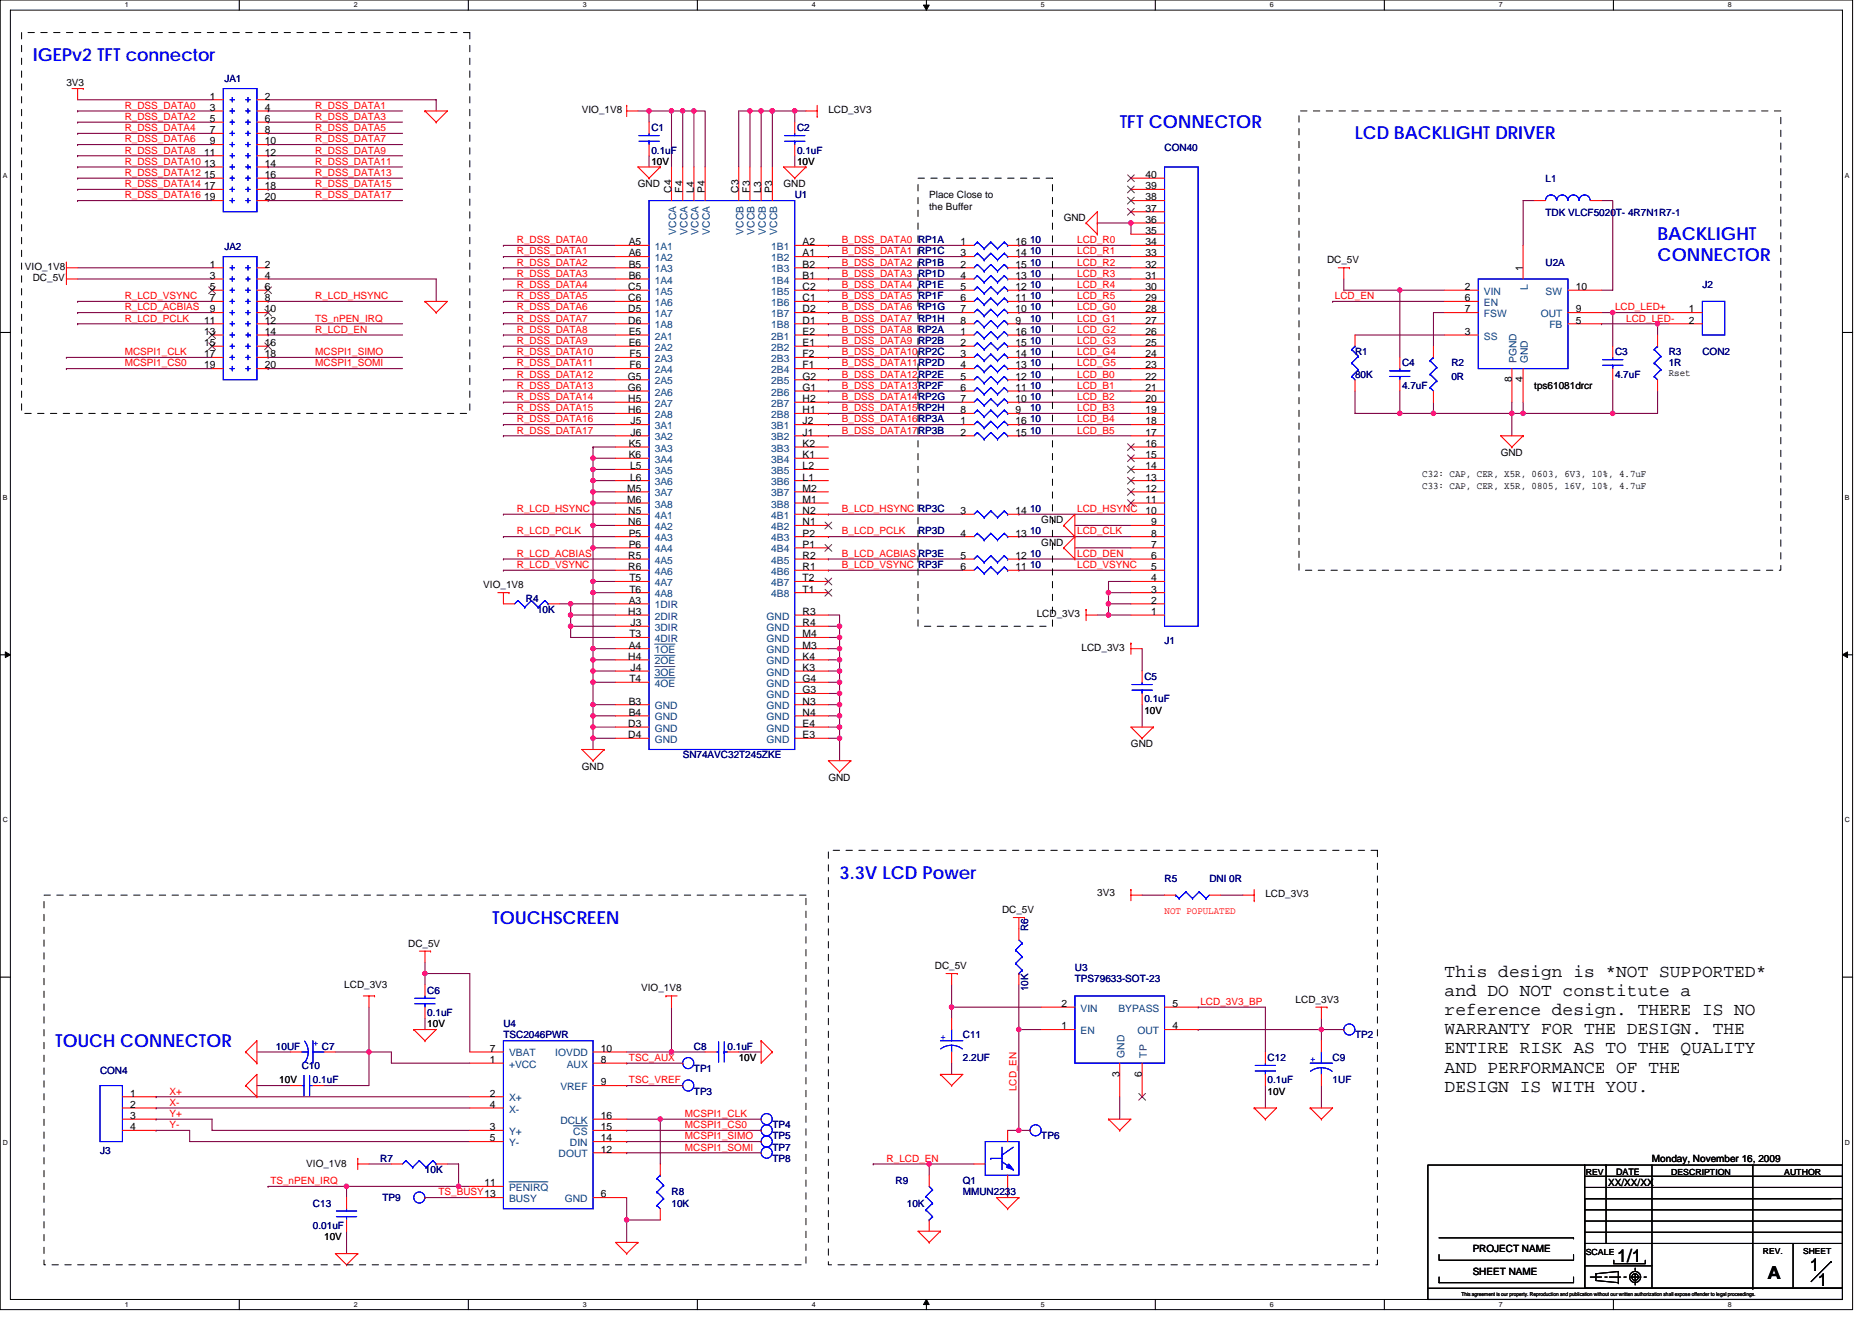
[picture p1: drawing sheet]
<svg xmlns="http://www.w3.org/2000/svg" width="297mm" height="210mm" viewBox="0 0 297 210" stroke-linecap="round" stroke-linejoin="round" font-family="sans-serif">
<defs><g id="words">
<g font-size="2.8" fill="#00f">
<text x="5.2" y="9.7">IGEPv2 TFT connector</text>
<text x="177.7" y="20.3">TFT CONNECTOR</text>
<text x="215" y="22.1">LCD BACKLIGHT DRIVER</text>
<text x="263" y="38.1">BACKLIGHT</text>
<text x="263" y="41.5">CONNECTOR</text>
<text x="133.2" y="139.5">3.3V LCD Power</text>
<text x="78.1" y="146.6">TOUCHSCREEN</text>
<text x="8.8" y="166.1">TOUCH CONNECTOR</text>
</g>
<g font-size="2.8">
<text x="229.2" y="155">This design is *NOT SUPPORTED*</text>
<text x="229.2" y="158.1">and DO NOT constitute a</text>
<text x="229.2" y="161.1">reference design. THERE IS NO</text>
<text x="229.2" y="164.1">WARRANTY FOR THE DESIGN. THE</text>
<text x="229.2" y="167.2">ENTIRE RISK AS TO THE QUALITY</text>
<text x="229.2" y="170.2">AND PERFORMANCE OF THE</text>
<text x="229.2" y="173.3">DESIGN IS WITH YOU.</text>
<text x="256.6" y="200.3">1/1</text>
<text x="280.4" y="203">A</text>
<text x="287.2" y="201.7">1</text>
<text x="288.4" y="204.2">1</text>
</g>
<g font-size="1.6">
<text x="10.5" y="13.7">3V3</text>
<text x="33.3" y="15.8">1</text>
<text x="33.3" y="17.6">3</text>
<text x="42" y="15.8">2</text>
<text x="42" y="17.6">4</text>
<text x="92.3" y="18">VIO_1V8</text>
<text x="131.4" y="18">LCD_3V3</text>
<text x="33.3" y="19.4">5</text>
<text x="33.3" y="21.1">7</text>
<text x="33.3" y="22.9">9</text>
<text x="42" y="19.4">6</text>
<text x="42" y="21.1">8</text>
<text x="42" y="22.9">10</text>
<text x="32.4" y="24.7">11</text>
<text x="32.4" y="26.5">13</text>
<text x="32.4" y="28.3">15</text>
<text x="42" y="24.7">12</text>
<text x="42" y="26.5">14</text>
<text x="42" y="28.3">16</text>
<text x="101.2" y="29.7">GND</text>
<text x="103.4" y="26.1">10V</text>
<text x="124.3" y="29.7">GND</text>
<text x="126.5" y="26.1">10V</text>
<text x="181.8" y="28.3">40</text>
<text x="32.4" y="30">17</text>
<text x="32.4" y="31.8">19</text>
<text x="42" y="30">18</text>
<text x="42" y="31.8">20</text>
<text x="106.5" y="30.6" transform="rotate(-90 106.5 30.6)">C4</text>
<text x="108.3" y="30.6" transform="rotate(-90 108.3 30.6)">F4</text>
<text x="110.1" y="30.6" transform="rotate(-90 110.1 30.6)">L4</text>
<text x="111.9" y="30.6" transform="rotate(-90 111.9 30.6)">P4</text>
<text x="117.2" y="30.6" transform="rotate(-90 117.2 30.6)">C3</text>
<text x="119" y="30.6" transform="rotate(-90 119 30.6)">F3</text>
<text x="120.8" y="30.6" transform="rotate(-90 120.8 30.6)">L3</text>
<text x="122.5" y="30.6" transform="rotate(-90 122.5 30.6)">P3</text>
<text x="147.4" y="31.5">Place Close to</text>
<text x="147.4" y="33.3">the Buffer</text>
<text x="168.8" y="35">GND</text>
<text x="181.8" y="35.4">36</text>
<text x="181.8" y="33.6">37</text>
<text x="181.8" y="31.8">38</text>
<text x="181.8" y="30">39</text>
<text x="99.8" y="38.9">A5</text>
<text x="99.8" y="40.7">A6</text>
<text x="127.4" y="38.9">A2</text>
<text x="127.4" y="40.7">A1</text>
<text x="152.4" y="40.7">3</text>
<text x="152.4" y="38.9">1</text>
<text x="161.1" y="40.7">14</text>
<text x="161.1" y="38.9">16</text>
<text x="181.8" y="40.7">33</text>
<text x="181.8" y="38.9">34</text>
<text x="181.8" y="37.1">35</text>
<text x="210.6" y="41.8">DC_5V</text>
<text x="4" y="42.9">VIO_1V8</text>
<text x="5.2" y="44.6">DC_5V</text>
<text x="33.3" y="42.5">1</text>
<text x="33.3" y="44.3">3</text>
<text x="33.3" y="46">5</text>
<text x="33.3" y="47.8">7</text>
<text x="42" y="42.5">2</text>
<text x="42" y="44.3">4</text>
<text x="42" y="46">6</text>
<text x="42" y="47.8">8</text>
<text x="99.7" y="46">C5</text>
<text x="99.7" y="47.8">C6</text>
<text x="99.8" y="42.5">B5</text>
<text x="99.8" y="44.3">B6</text>
<text x="127.4" y="42.5">B2</text>
<text x="127.4" y="44.3">B1</text>
<text x="127.4" y="46">C2</text>
<text x="127.4" y="47.8">C1</text>
<text x="152.4" y="47.8">6</text>
<text x="152.4" y="44.3">4</text>
<text x="152.4" y="42.5">2</text>
<text x="152.4" y="46">5</text>
<text x="161.1" y="47.8">11</text>
<text x="161.1" y="44.3">13</text>
<text x="161.1" y="42.5">15</text>
<text x="161.1" y="46">12</text>
<text x="181.8" y="47.8">29</text>
<text x="181.8" y="46">30</text>
<text x="181.8" y="44.3">31</text>
<text x="181.8" y="42.5">32</text>
<text x="232.4" y="47.8">6</text>
<text x="232.4" y="46">2</text>
<text x="241.7" y="43" transform="rotate(-90 241.7 43)">1</text>
<text x="250" y="46">10</text>
<text x="32.4" y="51.4">11</text>
<text x="32.4" y="53.1">13</text>
<text x="33.3" y="49.6">9</text>
<text x="42" y="49.6">10</text>
<text x="42" y="51.4">12</text>
<text x="42" y="53.1">14</text>
<text x="99.7" y="49.6">D5</text>
<text x="99.7" y="51.4">D6</text>
<text x="99.8" y="53.1">E5</text>
<text x="127.4" y="53.1">E2</text>
<text x="127.4" y="49.6">D2</text>
<text x="127.4" y="51.4">D1</text>
<text x="152.4" y="51.4">8</text>
<text x="152.4" y="53.1">1</text>
<text x="152.4" y="49.6">7</text>
<text x="161.1" y="51.4">9</text>
<text x="161.1" y="53.1">16</text>
<text x="161.1" y="49.6">10</text>
<text x="181.8" y="53.1">26</text>
<text x="181.8" y="51.4">27</text>
<text x="181.8" y="49.6">28</text>
<text x="232.4" y="53.1">3</text>
<text x="232.4" y="49.6">7</text>
<text x="250" y="51.4">5</text>
<text x="250" y="49.6">9</text>
<text x="268" y="49.6">1</text>
<text x="268" y="51.4">2</text>
<text x="32.4" y="54.9">15</text>
<text x="32.4" y="56.7">17</text>
<text x="32.4" y="58.5">19</text>
<text x="42" y="54.9">16</text>
<text x="42" y="56.7">18</text>
<text x="42" y="58.5">20</text>
<text x="99.8" y="54.9">E6</text>
<text x="99.9" y="56.7">F5</text>
<text x="99.9" y="58.5">F6</text>
<text x="127.4" y="54.9">E1</text>
<text x="127.4" y="56.7">F2</text>
<text x="127.4" y="58.5">F1</text>
<text x="152.4" y="58.5">4</text>
<text x="152.4" y="56.7">3</text>
<text x="152.4" y="54.9">2</text>
<text x="161.1" y="58.5">13</text>
<text x="161.1" y="56.7">14</text>
<text x="161.1" y="54.9">15</text>
<text x="181.8" y="58.5">23</text>
<text x="181.8" y="56.7">24</text>
<text x="181.8" y="54.9">25</text>
<text x="264.8" y="59.8">Rset</text>
<text x="99.6" y="60.3">G5</text>
<text x="99.6" y="62">G6</text>
<text x="99.7" y="63.8">H5</text>
<text x="99.7" y="65.6">H6</text>
<text x="127.4" y="60.3">G2</text>
<text x="127.4" y="62">G1</text>
<text x="127.4" y="63.8">H2</text>
<text x="127.4" y="65.6">H1</text>
<text x="152.4" y="60.3">5</text>
<text x="152.4" y="62">6</text>
<text x="152.4" y="63.8">7</text>
<text x="152.4" y="65.6">8</text>
<text x="161.1" y="60.3">12</text>
<text x="161.1" y="62">11</text>
<text x="161.1" y="63.8">10</text>
<text x="161.1" y="65.6">9</text>
<text x="181.8" y="65.6">19</text>
<text x="181.8" y="63.8">20</text>
<text x="181.8" y="62">21</text>
<text x="181.8" y="60.3">22</text>
<text x="239.9" y="60.7" transform="rotate(-90 239.9 60.7)">8</text>
<text x="241.7" y="60.7" transform="rotate(-90 241.7 60.7)">4</text>
<text x="243.5" y="61.7">tps61081drcr</text>
<text x="99.8" y="70.9">K5</text>
<text x="100.1" y="67.4">J5</text>
<text x="100.1" y="69.2">J6</text>
<text x="127.4" y="67.4">J2</text>
<text x="127.4" y="69.2">J1</text>
<text x="127.4" y="70.9">K2</text>
<text x="152.4" y="69.2">2</text>
<text x="152.4" y="67.4">1</text>
<text x="161.1" y="69.2">15</text>
<text x="161.1" y="67.4">16</text>
<text x="181.8" y="70.9">16</text>
<text x="181.8" y="69.2">17</text>
<text x="181.8" y="67.4">18</text>
<text x="99.8" y="72.7">K6</text>
<text x="100" y="74.5">L5</text>
<text x="100" y="76.3">L6</text>
<text x="127.4" y="72.7">K1</text>
<text x="127.4" y="74.5">L2</text>
<text x="127.4" y="76.3">L1</text>
<text x="181.8" y="76.3">13</text>
<text x="181.8" y="74.5">14</text>
<text x="181.8" y="72.7">15</text>
<text x="225.7" y="77.5">C33: CAP, CER, X5R, 0805, 16V, 10%, 4.7uF</text>
<text x="225.7" y="75.8">C32: CAP, CER, X5R, 0603, 6V3, 10%, 4.7uF</text>
<text x="238.1" y="72.4">GND</text>
<text x="99.5" y="78">M5</text>
<text x="99.5" y="79.8">M6</text>
<text x="99.7" y="81.6">N5</text>
<text x="99.7" y="83.4">N6</text>
<text x="127.4" y="78">M2</text>
<text x="127.4" y="79.8">M1</text>
<text x="127.4" y="81.6">N2</text>
<text x="127.4" y="83.4">N1</text>
<text x="152.4" y="81.6">3</text>
<text x="161.1" y="81.6">14</text>
<text x="165.2" y="83">GND</text>
<text x="181.8" y="81.6">10</text>
<text x="181.8" y="79.8">11</text>
<text x="181.8" y="78">12</text>
<text x="182.6" y="83.4">9</text>
<text x="99.7" y="88.7">R5</text>
<text x="99.8" y="85.2">P5</text>
<text x="99.8" y="86.9">P6</text>
<text x="127.4" y="85.2">P2</text>
<text x="127.4" y="86.9">P1</text>
<text x="127.4" y="88.7">R2</text>
<text x="152.4" y="85.2">4</text>
<text x="152.4" y="88.7">5</text>
<text x="161.1" y="85.2">13</text>
<text x="161.1" y="88.7">12</text>
<text x="165.2" y="86.6">GND</text>
<text x="182.6" y="88.7">6</text>
<text x="182.6" y="86.9">7</text>
<text x="182.6" y="85.2">8</text>
<text x="76.7" y="93.3">VIO_1V8</text>
<text x="99.7" y="90.5">R6</text>
<text x="99.8" y="95.8">A3</text>
<text x="99.9" y="92.3">T5</text>
<text x="99.9" y="94">T6</text>
<text x="127.4" y="90.5">R1</text>
<text x="127.4" y="92.3">T2</text>
<text x="127.4" y="94">T1</text>
<text x="152.4" y="90.5">6</text>
<text x="161.1" y="90.5">11</text>
<text x="182.6" y="95.8">2</text>
<text x="182.6" y="94">3</text>
<text x="182.6" y="92.3">4</text>
<text x="182.6" y="90.5">5</text>
<text x="99.7" y="97.6">H3</text>
<text x="99.9" y="101.2">T3</text>
<text x="100.1" y="99.4">J3</text>
<text x="127.4" y="101.2">M4</text>
<text x="127.4" y="97.6">R3</text>
<text x="127.4" y="99.4">R4</text>
<text x="164.5" y="98">LCD_3V3</text>
<text x="182.6" y="97.6">1</text>
<text x="99.7" y="104.7">H4</text>
<text x="99.8" y="102.9">A4</text>
<text x="100.1" y="106.5">J4</text>
<text x="127.4" y="106.5">K3</text>
<text x="127.4" y="104.7">K4</text>
<text x="127.4" y="102.9">M3</text>
<text x="171.6" y="103.3">LCD_3V3</text>
<text x="99.8" y="111.8">B3</text>
<text x="99.8" y="113.6">B4</text>
<text x="99.9" y="108.3">T4</text>
<text x="127.4" y="110">G3</text>
<text x="127.4" y="108.3">G4</text>
<text x="127.4" y="111.8">N3</text>
<text x="127.4" y="113.6">N4</text>
<text x="181.6" y="113.3">10V</text>
<text x="99.7" y="115.4">D3</text>
<text x="99.7" y="117.2">D4</text>
<text x="127.4" y="117.2">E3</text>
<text x="127.4" y="115.4">E4</text>
<text x="179.4" y="118.6">GND</text>
<text x="92.3" y="122.2">GND</text>
<text x="131.4" y="123.9">GND</text>
<text x="174.1" y="142.2">3V3</text>
<text x="200.8" y="142.4">LCD_3V3</text>
<text x="159" y="144.9">DC_5V</text>
<text x="64.8" y="150.2">DC_5V</text>
<text x="148.3" y="153.8">DC_5V</text>
<text x="54.6" y="156.8">LCD_3V3</text>
<text x="101.7" y="157.4">VIO_1V8</text>
<text x="168.4" y="159.8">2</text>
<text x="186" y="159.8">5</text>
<text x="205.6" y="159.1">LCD_3V3</text>
<text x="67.8" y="163">10V</text>
<text x="77.7" y="166.9">7</text>
<text x="95.4" y="166.9">10</text>
<text x="168.4" y="163.4">1</text>
<text x="186" y="163.4">4</text>
<text x="44.3" y="171.9">10V</text>
<text x="77.7" y="168.7">1</text>
<text x="95.4" y="168.7">8</text>
<text x="95.4" y="172.3">9</text>
<text x="117.2" y="168.4">10V</text>
<text x="177.6" y="170.9" transform="rotate(-90 177.6 170.9)">3</text>
<text x="181.2" y="170.9" transform="rotate(-90 181.2 170.9)">6</text>
<text x="201.1" y="173.7">10V</text>
<text x="20.7" y="174.1">1</text>
<text x="20.7" y="175.8">2</text>
<text x="20.7" y="177.6">3</text>
<text x="20.7" y="179.4">4</text>
<text x="77.7" y="174.1">2</text>
<text x="77.7" y="175.8">4</text>
<text x="77.7" y="179.4">3</text>
<text x="95.4" y="179.4">15</text>
<text x="95.4" y="177.6">16</text>
<text x="48.6" y="185.3">VIO_1V8</text>
<text x="77.7" y="181.2">5</text>
<text x="95.4" y="181.2">14</text>
<text x="95.4" y="182.9">12</text>
<text x="262.1" y="184.4">Monday, November 16, 2009</text>
<text x="76.9" y="188.3">11</text>
<text x="95.4" y="190.1">6</text>
<text x="255.2" y="188.3">XX/XX/XX</text>
<text x="51.4" y="196.8">10V</text>
<text x="233.7" y="202.3">SHEET NAME</text>
<text x="233.7" y="198.8">PROJECT NAME</text>
</g>
<g font-size="1.6" fill="#f00">
<text x="19.8" y="17.3">R_DSS_DATA0</text>
<text x="50" y="17.3">R_DSS_DATA1</text>
<text x="19.8" y="19">R_DSS_DATA2</text>
<text x="19.8" y="22.6">R_DSS_DATA6</text>
<text x="19.8" y="20.8">R_DSS_DATA4</text>
<text x="50" y="20.8">R_DSS_DATA5</text>
<text x="50" y="22.6">R_DSS_DATA7</text>
<text x="50" y="19">R_DSS_DATA3</text>
<text x="19.8" y="26.1">R_DSS_DATA10</text>
<text x="19.8" y="29.7">R_DSS_DATA14</text>
<text x="19.8" y="27.9">R_DSS_DATA12</text>
<text x="19.8" y="24.4">R_DSS_DATA8</text>
<text x="50" y="29.7">R_DSS_DATA15</text>
<text x="50" y="26.1">R_DSS_DATA11</text>
<text x="50" y="24.4">R_DSS_DATA9</text>
<text x="50" y="27.9">R_DSS_DATA13</text>
<text x="19.8" y="31.5">R_DSS_DATA16</text>
<text x="50" y="31.5">R_DSS_DATA17</text>
<text x="82" y="38.6">R_DSS_DATA0</text>
<text x="82" y="40.4">R_DSS_DATA1</text>
<text x="133.6" y="38.6">B_DSS_DATA0 RP1A</text>
<text x="133.6" y="40.4">B_DSS_DATA1 RP1C</text>
<text x="170.9" y="38.6">LCD_R0</text>
<text x="170.9" y="40.4">LCD_R1</text>
<text x="19.8" y="47.5">R_LCD_VSYNC</text>
<text x="50" y="47.5">R_LCD_HSYNC</text>
<text x="82" y="42.1">R_DSS_DATA2</text>
<text x="82" y="45.7">R_DSS_DATA4</text>
<text x="82" y="43.9">R_DSS_DATA3</text>
<text x="82" y="47.5">R_DSS_DATA5</text>
<text x="133.6" y="42.1">B_DSS_DATA2 RP1B</text>
<text x="133.6" y="43.9">B_DSS_DATA3 RP1D</text>
<text x="133.6" y="45.7">B_DSS_DATA4 RP1E</text>
<text x="133.6" y="47.5">B_DSS_DATA5 RP1F</text>
<text x="170.9" y="42.1">LCD_R2</text>
<text x="170.9" y="43.9">LCD_R3</text>
<text x="170.9" y="45.7">LCD_R4</text>
<text x="170.9" y="47.5">LCD_R5</text>
<text x="211.8" y="47.5">LCD_EN</text>
<text x="19.8" y="51">R_LCD_PCLK</text>
<text x="19.8" y="49.3">R_LCD_ACBIAS</text>
<text x="50" y="52.8">R_LCD_EN</text>
<text x="50" y="51">TS_nPEN_IRQ</text>
<text x="82" y="49.3">R_DSS_DATA6</text>
<text x="82" y="52.8">R_DSS_DATA8</text>
<text x="82" y="51">R_DSS_DATA7</text>
<text x="133.6" y="52.8">B_DSS_DATA8 RP2A</text>
<text x="133.6" y="49.3">B_DSS_DATA6 RP1G</text>
<text x="133.6" y="51">B_DSS_DATA7 RP1H</text>
<text x="170.9" y="49.3">LCD_G0</text>
<text x="170.9" y="51">LCD_G1</text>
<text x="170.9" y="52.8">LCD_G2</text>
<text x="256.3" y="49.3">LCD_LED+</text>
<text x="258" y="51">LCD_LED-</text>
<text x="19.8" y="56.4">MCSPI1_CLK</text>
<text x="19.8" y="58.1">MCSPI1_CS0</text>
<text x="50" y="56.4">MCSPI1_SIMO</text>
<text x="50" y="58.1">MCSPI1_SOMI</text>
<text x="82" y="56.4">R_DSS_DATA10</text>
<text x="82" y="59.9">R_DSS_DATA12</text>
<text x="82" y="58.1">R_DSS_DATA11</text>
<text x="82" y="54.6">R_DSS_DATA9</text>
<text x="133.6" y="54.6">B_DSS_DATA9 RP2B</text>
<text x="133.6" y="56.4">B_DSS_DATA10RP2C</text>
<text x="133.6" y="58.1">B_DSS_DATA11RP2D</text>
<text x="133.6" y="59.9">B_DSS_DATA12RP2E</text>
<text x="170.9" y="54.6">LCD_G3</text>
<text x="170.9" y="56.4">LCD_G4</text>
<text x="170.9" y="58.1">LCD_G5</text>
<text x="170.9" y="59.9">LCD_B0</text>
<text x="82" y="63.5">R_DSS_DATA14</text>
<text x="82" y="65.3">R_DSS_DATA15</text>
<text x="82" y="61.7">R_DSS_DATA13</text>
<text x="133.6" y="61.7">B_DSS_DATA13RP2F</text>
<text x="133.6" y="63.5">B_DSS_DATA14RP2G</text>
<text x="133.6" y="65.3">B_DSS_DATA15RP2H</text>
<text x="170.9" y="61.7">LCD_B1</text>
<text x="170.9" y="63.5">LCD_B2</text>
<text x="170.9" y="65.3">LCD_B3</text>
<text x="82" y="67">R_DSS_DATA16</text>
<text x="82" y="68.8">R_DSS_DATA17</text>
<text x="133.6" y="67">B_DSS_DATA16RP3A</text>
<text x="133.6" y="68.8">B_DSS_DATA17RP3B</text>
<text x="170.9" y="67">LCD_B4</text>
<text x="170.9" y="68.8">LCD_B5</text>
<text x="82" y="81.3">R_LCD_HSYNC</text>
<text x="133.6" y="81.3">B_LCD_HSYNC RP3C</text>
<text x="170.9" y="81.3">LCD_HSYNC</text>
<text x="82" y="84.8">R_LCD_PCLK</text>
<text x="82" y="88.4">R_LCD_ACBIAS</text>
<text x="133.6" y="84.8">B_LCD_PCLK</text>
<text x="133.6" y="88.4">B_LCD_ACBIAS RP3E</text>
<text x="170.9" y="84.8">LCD_CLK</text>
<text x="170.9" y="88.4">LCD_DEN</text>
<text x="82" y="90.1">R_LCD_VSYNC</text>
<text x="133.6" y="90.1">B_LCD_VSYNC RP3F</text>
<text x="170.9" y="90.1">LCD_VSYNC</text>
<text x="184.8" y="145.1">NOT POPULATED</text>
<text x="190.5" y="159.5">LCD_3V3_BP</text>
<text x="26.9" y="173.7">X+</text>
<text x="99.8" y="171.9">TSC_VREF</text>
<text x="99.8" y="168.4">TSC_AUX</text>
<text x="161.3" y="173.2" transform="rotate(-90 161.3 173.2)">LCD_EN</text>
<text x="26.9" y="179">Y-</text>
<text x="26.9" y="175.5">X-</text>
<text x="26.9" y="177.3">Y+</text>
<text x="108.7" y="177.3">MCSPI1_CLK</text>
<text x="108.7" y="179">MCSPI1_CS0</text>
<text x="108.7" y="180.8">MCSPI1_SIMO</text>
<text x="108.7" y="182.6">MCSPI1_SOMI</text>
<text x="140.7" y="184.4">R_LCD_EN</text>
<text x="42.9" y="187.9">TS_nPEN_IRQ</text>
<text x="69.6" y="189.7">TS_BUSY13</text>
</g>
<g font-size="1.6" fill="#000080">
<text x="35.6" y="13">JA1</text>
<text x="103.4" y="20.8">C1</text>
<text x="126.5" y="20.8">C2</text>
<text x="103.4" y="24.4">0.1uF</text>
<text x="126.5" y="24.4">0.1uF</text>
<text x="184.8" y="24">CON40</text>
<text x="245.2" y="28.8">L1</text>
<text x="126.1" y="31.5">U1</text>
<text x="245.2" y="34.3">TDK VLCF5020T- 4R7N1R7-1</text>
<text x="35.6" y="39.6">JA2</text>
<text x="163.4" y="40.4">10</text>
<text x="163.4" y="38.6">10</text>
<text x="163.4" y="43.9">10</text>
<text x="163.4" y="42.1">10</text>
<text x="163.4" y="45.7">10</text>
<text x="163.4" y="47.5">10</text>
<text x="245.2" y="42.1">U2A</text>
<text x="270.1" y="45.7">J2</text>
<text x="163.4" y="51">10</text>
<text x="163.4" y="52.8">10</text>
<text x="163.4" y="49.3">10</text>
<text x="163.4" y="58.1">10</text>
<text x="163.4" y="56.4">10</text>
<text x="163.4" y="59.9">10</text>
<text x="163.4" y="54.6">10</text>
<text x="215" y="56.4">R1</text>
<text x="215" y="59.9">80K</text>
<text x="222.5" y="58.1">C4</text>
<text x="230.3" y="58.1">R2</text>
<text x="256.3" y="56.4">C3</text>
<text x="256.3" y="59.9">4.7uF</text>
<text x="264.8" y="56.4">R3</text>
<text x="264.8" y="58.1">1R</text>
<text x="270.1" y="56.4">CON2</text>
<text x="163.4" y="65.3">10</text>
<text x="163.4" y="61.7">10</text>
<text x="163.4" y="63.5">10</text>
<text x="222.5" y="61.7">4.7uF</text>
<text x="230.3" y="60.3">0R</text>
<text x="163.4" y="68.8">10</text>
<text x="163.4" y="67">10</text>
<text x="163.4" y="81.3">10</text>
<text x="145.7" y="84.8">RP3D</text>
<text x="163.4" y="84.8">10</text>
<text x="163.4" y="88.4">10</text>
<text x="83.4" y="95.5">R4</text>
<text x="163.4" y="90.1">10</text>
<text x="85.2" y="97.3">10K</text>
<text x="181.6" y="107.9">C5</text>
<text x="184.8" y="102.2">J1</text>
<text x="181.6" y="111.5">0.1uF</text>
<text x="108.3" y="120.4">SN74AVC32T245ZKE</text>
<text x="184.8" y="139.9">R5</text>
<text x="191.9" y="139.9">DNI 0R</text>
<text x="163.1" y="147.8" transform="rotate(-90 163.1 147.8)">R6</text>
<text x="170.6" y="154.2">U3</text>
<text x="170.6" y="155.9">TPS79633-SOT-23</text>
<text x="67.8" y="157.7">C6</text>
<text x="67.8" y="161.3">0.1uF</text>
<text x="163.1" y="157.4" transform="rotate(-90 163.1 157.4)">10K</text>
<text x="43.8" y="166.6">10UF</text>
<text x="51.1" y="166.6">C7</text>
<text x="79.9" y="163">U4</text>
<text x="79.9" y="164.8">TSC2046PWR</text>
<text x="110.1" y="166.6">C8</text>
<text x="115.4" y="166.6">0.1uF</text>
<text x="152.8" y="164.8">C11</text>
<text x="215" y="164.8">TP2</text>
<text x="15.9" y="170.5">CON4</text>
<text x="47.9" y="169.6">C10</text>
<text x="49.7" y="171.9">0.1uF</text>
<text x="110.1" y="173.7">TP3</text>
<text x="110.1" y="170.2">TP1</text>
<text x="152.8" y="168.4">2.2UF</text>
<text x="201.1" y="168.4">C12</text>
<text x="201.1" y="171.9">0.1uF</text>
<text x="211.5" y="168.4">C9</text>
<text x="211.5" y="171.9">1UF</text>
<text x="122.6" y="179">TP4</text>
<text x="15.9" y="183.1">J3</text>
<text x="60.3" y="184.4">R7</text>
<text x="122.6" y="182.6">TP7</text>
<text x="122.6" y="184.4">TP8</text>
<text x="122.6" y="180.8">TP5</text>
<text x="165.2" y="180.8">TP6</text>
<text x="49.7" y="191.5">C13</text>
<text x="60.7" y="190.6">TP9</text>
<text x="67.4" y="186.2">10K</text>
<text x="106.5" y="189.7">R8</text>
<text x="106.5" y="191.5">10K</text>
<text x="142.1" y="187.9">R9</text>
<text x="143.9" y="191.5">10K</text>
<text x="152.8" y="187.9">Q1</text>
<text x="152.8" y="189.7">MMUN2233</text>
<text x="49.7" y="195.1">0.01uF</text>
</g>
<g font-size="1.6" fill="#004080">
<text x="103.9" y="39.7">1A1</text>
<text x="103.9" y="41.4">1A2</text>
<text x="107.3" y="37.3" transform="rotate(-90 107.3 37.3)">VCCA</text>
<text x="109.1" y="37.3" transform="rotate(-90 109.1 37.3)">VCCA</text>
<text x="110.8" y="37.3" transform="rotate(-90 110.8 37.3)">VCCA</text>
<text x="112.6" y="37.3" transform="rotate(-90 112.6 37.3)">VCCA</text>
<text x="118" y="37.3" transform="rotate(-90 118 37.3)">VCCB</text>
<text x="119.7" y="37.3" transform="rotate(-90 119.7 37.3)">VCCB</text>
<text x="121.5" y="37.3" transform="rotate(-90 121.5 37.3)">VCCB</text>
<text x="122.4" y="39.7">1B1</text>
<text x="122.4" y="41.4">1B2</text>
<text x="123.3" y="37.3" transform="rotate(-90 123.3 37.3)">VCCB</text>
<text x="103.9" y="43.2">1A3</text>
<text x="103.9" y="45">1A4</text>
<text x="103.9" y="46.8">1A5</text>
<text x="122.4" y="43.2">1B3</text>
<text x="122.4" y="45">1B4</text>
<text x="122.4" y="46.8">1B5</text>
<text x="235.5" y="46.8">VIN</text>
<text x="242.4" y="46.1" transform="rotate(-90 242.4 46.1)">L</text>
<text x="245.2" y="46.8">SW</text>
<text x="103.9" y="48.6">1A6</text>
<text x="103.9" y="50.3">1A7</text>
<text x="103.9" y="52.1">1A8</text>
<text x="103.9" y="53.9">2A1</text>
<text x="122.4" y="53.9">2B1</text>
<text x="122.4" y="48.6">1B6</text>
<text x="122.4" y="50.3">1B7</text>
<text x="122.4" y="52.1">1B8</text>
<text x="235.5" y="53.9">SS</text>
<text x="235.5" y="50.3">FSW</text>
<text x="235.5" y="48.6">EN</text>
<text x="244.5" y="50.3">OUT</text>
<text x="245.8" y="52.1">FB</text>
<text x="103.9" y="55.7">2A2</text>
<text x="103.9" y="57.4">2A3</text>
<text x="103.9" y="59.2">2A4</text>
<text x="122.4" y="55.7">2B2</text>
<text x="122.4" y="57.4">2B3</text>
<text x="122.4" y="59.2">2B4</text>
<text x="240.6" y="57.6" transform="rotate(-90 240.6 57.6)">PGND</text>
<text x="242.4" y="57.6" transform="rotate(-90 242.4 57.6)">GND</text>
<text x="103.9" y="61">2A5</text>
<text x="103.9" y="62.8">2A6</text>
<text x="103.9" y="64.6">2A7</text>
<text x="122.4" y="61">2B5</text>
<text x="122.4" y="62.8">2B6</text>
<text x="122.4" y="64.6">2B7</text>
<text x="103.9" y="66.3">2A8</text>
<text x="103.9" y="68.1">3A1</text>
<text x="103.9" y="69.9">3A2</text>
<text x="103.9" y="71.7">3A3</text>
<text x="122.4" y="66.3">2B8</text>
<text x="122.4" y="68.1">3B1</text>
<text x="122.4" y="69.9">3B2</text>
<text x="122.4" y="71.7">3B3</text>
<text x="103.9" y="73.4">3A4</text>
<text x="103.9" y="75.2">3A5</text>
<text x="103.9" y="77">3A6</text>
<text x="122.4" y="73.4">3B4</text>
<text x="122.4" y="75.2">3B5</text>
<text x="122.4" y="77">3B6</text>
<text x="103.9" y="78.8">3A7</text>
<text x="103.9" y="80.6">3A8</text>
<text x="103.9" y="82.3">4A1</text>
<text x="122.4" y="78.8">3B7</text>
<text x="122.4" y="80.6">3B8</text>
<text x="122.4" y="82.3">4B1</text>
<text x="103.9" y="84.1">4A2</text>
<text x="103.9" y="85.9">4A3</text>
<text x="103.9" y="87.7">4A4</text>
<text x="103.9" y="89.5">4A5</text>
<text x="122.4" y="84.1">4B2</text>
<text x="122.4" y="85.9">4B3</text>
<text x="122.4" y="87.7">4B4</text>
<text x="122.4" y="89.5">4B5</text>
<text x="103.9" y="91.2">4A6</text>
<text x="103.9" y="93">4A7</text>
<text x="103.9" y="94.8">4A8</text>
<text x="122.4" y="91.2">4B6</text>
<text x="122.4" y="93">4B7</text>
<text x="122.4" y="94.8">4B8</text>
<text x="103.9" y="96.6">1DIR</text>
<text x="103.9" y="98.3">2DIR</text>
<text x="103.9" y="100.1">3DIR</text>
<text x="103.9" y="101.9">4DIR</text>
<text x="121.6" y="101.9">GND</text>
<text x="121.6" y="98.3">GND</text>
<text x="121.6" y="100.1">GND</text>
<text x="103.9" y="103.7">1OE</text>
<text x="103.9" y="105.5">2OE</text>
<text x="103.9" y="107.2">3OE</text>
<text x="121.6" y="107.2">GND</text>
<text x="121.6" y="105.5">GND</text>
<text x="121.6" y="103.7">GND</text>
<text x="103.9" y="112.6">GND</text>
<text x="103.9" y="109">4OE</text>
<text x="121.6" y="110.8">GND</text>
<text x="121.6" y="109">GND</text>
<text x="121.6" y="112.6">GND</text>
<text x="103.9" y="114.3">GND</text>
<text x="103.9" y="116.1">GND</text>
<text x="103.9" y="117.9">GND</text>
<text x="121.6" y="117.9">GND</text>
<text x="121.6" y="116.1">GND</text>
<text x="121.6" y="114.3">GND</text>
<text x="171.4" y="160.6">VIN</text>
<text x="177.5" y="160.6">BYPASS</text>
<text x="80.8" y="167.7">VBAT</text>
<text x="88.1" y="167.7">IOVDD</text>
<text x="171.4" y="164.1">EN</text>
<text x="178.4" y="167.9" transform="rotate(-90 178.4 167.9)">GND</text>
<text x="180.5" y="164.1">OUT</text>
<text x="182" y="167.9" transform="rotate(-90 182 167.9)">TP</text>
<text x="80.8" y="169.5">+VCC</text>
<text x="88.9" y="173">VREF</text>
<text x="89.9" y="169.5">AUX</text>
<text x="80.8" y="174.8">X+</text>
<text x="80.8" y="176.6">X-</text>
<text x="88.9" y="178.4">DCLK</text>
<text x="80.8" y="180.1">Y+</text>
<text x="80.8" y="181.9">Y-</text>
<text x="88.6" y="183.7">DOUT</text>
<text x="90.4" y="181.9">DIN</text>
<text x="91" y="180.1">CS</text>
<text x="80.8" y="189">PENIRQ</text>
<text x="80.8" y="190.8">BUSY</text>
<text x="89.6" y="190.8">GND</text>
</g>
<g font-size="1.6" fill="#00f">
<text x="49.7" y="165.2" transform="rotate(90 49.7 165.2)">+</text>
<text x="149.2" y="165">+</text>
<text x="207.9" y="168.6">+</text>
</g>
<text font-size="1.4" x="256.4" y="186.5">DATE</text>
<g font-size="1.3">
<text x="251.6" y="186.5">REV</text>
<text x="265.2" y="186.5">DESCRIPTION</text>
<text x="283.1" y="186.5">AUTHOR</text>
<text x="251.6" y="199.1">SCALE</text>
<text x="279.7" y="199.1">REV.</text>
<text x="286.1" y="199.1">SHEET</text>
</g>
<g font-size="1.1">
<text x="19.8" y="1.2">1</text>
<text x="56.1" y="1.2">2</text>
<text x="92.5" y="1.2">3</text>
<text x="128.8" y="1.2">4</text>
<text x="165.2" y="1.2">5</text>
<text x="201.5" y="1.2">6</text>
<text x="237.8" y="1.2">7</text>
<text x="274.2" y="1.2">8</text>
<text x=".4" y="28.2">A</text>
<text x="292.8" y="28.2">A</text>
<text x=".4" y="79.3">B</text>
<text x="292.8" y="79.3">B</text>
<text x=".4" y="130.5">C</text>
<text x="292.8" y="130.5">C</text>
<text x=".4" y="181.7">D</text>
<text x="292.8" y="181.7">D</text>
<text x="19.8" y="207.4">1</text>
<text x="56.1" y="207.4">2</text>
<text x="92.5" y="207.4">3</text>
<text x="128.8" y="207.4">4</text>
<text x="165.2" y="207.4">5</text>
<text x="201.5" y="207.4">6</text>
<text x="237.8" y="207.4">7</text>
<text x="274.2" y="207.4">8</text>
</g>
<text font-size=".9" x="231.9" y="205.6">This agreement is our property. Reproduction and publication without our written authorization shall expose offender to legal proceedings.</text>
</g></defs>
<path d="M0 0h294v207.9h-294zM1.6 1.6h290.8v204.6h-290.8z" fill="none" stroke="#000" stroke-width=".16"/>
<g fill="#fff">
<path d="M19.8 .2h.6v1.2h-.6z"/>
<path d="M19.8 206.4h.6v1.3h-.6z"/>
</g>
<path d="M38 0v1.6M38 206.2v1.7" fill="none" stroke="#000" stroke-width=".17"/>
<g fill="#fff">
<path d="M56.1 .2h.6v1.2h-.6z"/>
<path d="M56.1 206.4h.6v1.3h-.6z"/>
</g>
<path d="M74.3 0v1.6M74.3 206.2v1.7" fill="none" stroke="#000" stroke-width=".17"/>
<g fill="#fff">
<path d="M92.5 .2h.6v1.2h-.6z"/>
<path d="M92.5 206.4h.6v1.3h-.6z"/>
</g>
<path d="M110.7 0v1.6M110.7 206.2v1.7" fill="none" stroke="#000" stroke-width=".17"/>
<g fill="#fff">
<path d="M128.8 .2h.6v1.2h-.6z"/>
<path d="M128.8 206.4h.6v1.3h-.6z"/>
</g>
<path d="M147 0v1.6M147 206.2v1.7" fill="none" stroke="#000" stroke-width=".17"/>
<path d="M146.5 .8h.9l-.4 .8zM147 206.2l.4 .9h-.9z" fill="#000" stroke="#000" stroke-width=".16"/>
<g fill="#fff">
<path d="M165.2 .2h.6v1.2h-.6z"/>
<path d="M165.2 206.4h.6v1.3h-.6z"/>
</g>
<path d="M183.3 0v1.6M183.3 206.2v1.7" fill="none" stroke="#000" stroke-width=".17"/>
<g fill="#fff">
<path d="M201.5 .2h.6v1.2h-.6z"/>
<path d="M201.5 206.4h.6v1.3h-.6z"/>
</g>
<path d="M219.7 0v1.6M219.7 206.2v1.7" fill="none" stroke="#000" stroke-width=".17"/>
<g fill="#fff">
<path d="M237.8 .2h.6v1.2h-.6z"/>
<path d="M237.8 206.4h.6v1.3h-.6z"/>
</g>
<path d="M256 0v1.6M256 206.2v1.7" fill="none" stroke="#000" stroke-width=".17"/>
<g fill="#fff">
<path d="M274.2 .2h.6v1.2h-.6z"/>
<path d="M274.2 206.4h.6v1.3h-.6z"/>
<path d="M.4 27.2h.8v1.2h-.8z"/>
<path d="M292.8 27.2h.7v1.2h-.7z"/>
<path d="M.4 78.3h.8v1.3h-.8z"/>
<path d="M292.8 78.3h.7v1.3h-.7z"/>
</g>
<path d="M0 52.8h1.6M292.4 52.8h1.6" fill="none" stroke="#000" stroke-width=".17"/>
<g fill="#fff">
<path d="M.4 129.5h.8v1.2h-.8z"/>
<path d="M292.8 129.5h.7v1.2h-.7z"/>
</g>
<path d="M0 103.9h1.6M292.4 103.9h1.6" fill="none" stroke="#000" stroke-width=".17"/>
<path d="M.8 103.5l.8 .4-.8 .5zM292.4 103.9l.8-.4v.9z" fill="#000" stroke="#000" stroke-width=".16"/>
<g fill="#fff">
<path d="M.4 180.7h.8v1.2h-.8z"/>
<path d="M292.8 180.7h.7v1.2h-.7z"/>
</g>
<g fill="none" stroke="#000" stroke-width=".17">
<path d="M0 155.1h1.6M292.4 155.1h1.6M228.3 199.1v.9h21.4v-.9M228.3 196.5h21.4M249.7 196.5h.1M251.5 190.2h40.9v14.3h-40.9zM251.5 184.9h40.9v19.6h-40.9zM251.5 186.7h40.9M251.5 193.8h40.7M251.5 192h40.7M251.5 190.2h39.1M251.5 188.5h40.9"/>
<path d="M251.5 197.4h40.9M251.5 184.9h-24.9v19.6M251.5 195.6h40.9M254.8 184.9h.1M254.8 184.9v12.5M262.1 184.9v19.6M278.1 184.9v19.6M284.5 197.4v6.9M292.4 195.6h.1M226.6 204.5h65.8v1.7h-65.8zM228.3 202.7v.9h21.4v-.9M251.5 200.9h10.6"/>
<path d="M252.3 202.7h1.8M254.7 202.7h.3M255.4 202.7h1.8M256.1 200v.6h5v-.6M256.8 201.8h.1M256.8 203.6h.1M256.8 201.8l-3.6 .4v1l3.6 .4M256.8 201.8v1.8M257.7 202.7h.3M258.6 202.7h1.7M259.5 201.3v.3M259.5 202.2h.1"/>
<path d="M259.5 202.2v1.7M260.9 202.7h.3M278.1 204.5h.1M290.6 200.2h.1M290.6 200.2l-3.2 3.2"/>
<circle cx="259.4" cy="202.7" r=".53"/>
<circle cx="259.4" cy="202.7" r=".88"/>
</g>
<g fill="none" stroke="#800040" stroke-width=".17">
<path d="M12.3 17.6h.1M12.3 19.4h.1M12.3 15.8h21.4M12.3 17.6h21.4M12.3 19.4h21.4M42.5 15.8h26.7v1.8M42.5 17.6h.1M42.5 19.4h.1M42.5 17.6h21.4M42.5 19.4h21.4M101.2 17.6h1.8M103 17.6h3.5"/>
<path d="M103 17.6h.1M103 17.6v1.8M106.5 17.6h.1M106.5 17.6h1.8M106.5 17.6v8.9M108.3 17.6h.1M108.3 17.6h1.8M108.3 17.6v8.9M110.1 17.6h1.8v8.9M110.1 17.6h.1M110.1 17.6v8.9M119 17.6h.1"/>
<path d="M119 17.6h1.8M119 17.6h-1.8v8.9M119 17.6v8.9M120.8 17.6h.1M120.8 17.6h1.8M120.8 17.6v8.9M122.6 17.6h.1M122.6 17.6h3.5M122.6 17.6v8.9M126.1 17.6h.1M126.1 17.6h1.8M126.1 17.6v1.8"/>
<path d="M12.3 26.5h.1M12.3 31.8h.1M12.3 30.1h.1M12.3 28.3h.1M12.3 24.7h.1M12.3 22.9h.1M12.3 21.2h.1M12.3 26.5h21.4M12.3 31.8h21.4M12.3 30.1h21.4M12.3 21.2h21.4M12.3 28.3h21.4"/>
<path d="M12.3 22.9h21.4M12.3 24.7h21.4M42.5 30.1h.1M42.5 26.5h.1M42.5 21.2h.1M42.5 31.8h.1M42.5 22.9h.1M42.5 24.7h.1M42.5 28.3h.1M42.5 26.5h21.4M42.5 31.8h21.4M42.5 30.1h21.4"/>
<path d="M42.5 21.2h21.4M42.5 28.3h21.4M42.5 22.9h21.4M42.5 24.7h21.4M79.9 38.9h.1M79.9 38.9h17.8M103 24.7v1.8M126.1 24.7v1.8M131.4 38.9h.1M131.4 38.9h21.4M161.7 38.9h.1M161.7 38.9h17.7"/>
<path d="M174.1 35.4h.1M174.1 35.4h5.3v1.8M243.5 31.8h-1.8v7.1M254.1 31.8h1.8v14.3h-1.8M10.5 56.7h.1M10.5 58.5h.1M10.5 56.7h23.2M10.5 58.5h23.2M12.3 44.3h21.4M12.3 42.5h21.4M12.3 51.4h.1M12.3 47.8h.1"/>
<path d="M12.3 49.6h.1M12.3 51.4h21.4M12.3 47.8h21.4M12.3 49.6h21.4M42.5 53.2h.1M42.5 51.4h.1M42.5 44.3h26.7v3.5M42.5 47.8h.1M42.5 56.7h.1M42.5 58.5h.1M42.5 53.2h21.4M42.5 51.4h21.4"/>
<path d="M42.5 47.8h21.4M42.5 56.7h21.4M42.5 58.5h21.4M79.9 42.5h.1M79.9 46.1h.1M79.9 44.3h.1M79.9 49.6h.1M79.9 53.2h.1M79.9 51.4h.1M79.9 47.8h.1M79.9 56.7h.1M79.9 58.5h.1"/>
<path d="M79.9 54.9h.1M79.9 40.7h.1M79.9 53.2h17.8M79.9 51.4h17.8M79.9 47.8h17.8M79.9 56.7h17.8M79.9 58.5h17.8M79.9 49.6h17.8M79.9 42.5h17.8M79.9 46.1h17.8M79.9 44.3h17.8M79.9 54.9h17.8"/>
<path d="M79.9 40.7h17.8M131.4 53.2h.1M131.4 54.9h.1M131.4 56.7h.1M131.4 58.5h.1M131.4 40.7h.1M131.4 42.5h.1M131.4 44.3h.1M131.4 46.1h.1M131.4 47.8h.1M131.4 49.6h.1M131.4 51.4h.1"/>
<path d="M131.4 53.2h21.4M131.4 51.4h21.4M131.4 47.8h21.4M131.4 56.7h21.4M131.4 58.5h21.4M131.4 49.6h21.4M131.4 42.5h21.4M131.4 46.1h21.4M131.4 44.3h21.4M131.4 54.9h21.4M131.4 40.7h21.4M161.7 40.7h.1"/>
<path d="M161.7 42.5h.1M161.7 44.3h.1M161.7 46.1h.1M161.7 47.8h.1M161.7 49.6h.1M161.7 51.4h.1M161.7 53.2h.1M161.7 54.9h.1M161.7 56.7h.1M161.7 58.5h.1M161.7 53.2h17.7M161.7 51.4h17.7"/>
<path d="M161.7 47.8h17.7M161.7 56.7h17.7M161.7 58.5h17.7M161.7 49.6h17.7M161.7 42.5h17.7M161.7 46.1h17.7M161.7 44.3h17.7M161.7 54.9h17.7M161.7 40.7h17.7M211.5 47.8h.1M211.5 47.8h17.7M213.2 44.3v1.8h8.9"/>
<path d="M215 53.2h14.2M222.1 46.1h7.1M222.1 46.1h.1M222.1 46.1v10.6M229.2 49.6h-1.7v5.3M254.1 49.6h1.8v5.3M254.1 51.4h8.9v1.8M254.1 51.4h.1M255.9 49.6h.1M255.9 49.6h8.9M263 51.4h.1M263 51.4h1.8"/>
<path d="M79.9 60.3h.1M79.9 63.8h.1M79.9 67.4h.1M79.9 65.6h.1M79.9 62.1h.1M79.9 69.2h.1M79.9 60.3h17.8M79.9 63.8h17.8M79.9 67.4h17.8M79.9 65.6h17.8M79.9 62.1h17.8M79.9 69.2h17.8"/>
<path d="M94.1 79.8h3.6M94.1 78.1h3.6M94.1 79.8h.1M94.1 71h3.6M94.1 72.7h3.6M94.1 72.7h.1M94.1 74.5h3.6M94.1 76.3h.1M94.1 74.5h.1M94.1 78.1h.1M94.1 76.3v1.8M94.1 71h.1"/>
<path d="M94.1 71v5.3M94.1 78.1v8.9M94.1 76.3h3.6M131.4 60.3h.1M131.4 62.1h.1M131.4 63.8h.1M131.4 65.6h.1M131.4 67.4h.1M131.4 69.2h.1M131.4 60.3h21.4M131.4 63.8h21.4M131.4 67.4h21.4"/>
<path d="M131.4 65.6h21.4M131.4 62.1h21.4M131.4 69.2h21.4M161.7 60.3h.1M161.7 62.1h.1M161.7 63.8h.1M161.7 65.6h.1M161.7 67.4h.1M161.7 69.2h.1M161.7 60.3h17.7M161.7 63.8h17.7M161.7 67.4h17.7"/>
<path d="M161.7 65.6h17.7M161.7 62.1h17.7M161.7 69.2h17.7M215 62.1v3.5h7.1M222.1 65.6h.1M222.1 62.1v3.5M222.1 65.6h17.8M227.5 63.8v1.8M227.5 65.6h.1M239.9 65.6h.1M239.9 63.8v1.8M239.9 65.6h1.8"/>
<path d="M239.9 65.6v3.6M241.7 65.6h.1M241.7 63.8v1.8M241.7 65.6h14.2M255.9 60.3v5.3M263 62.1v3.5h-7.1M79.9 85.2h.1M79.9 81.6h.1M79.9 90.5h.1M79.9 88.7h.1M79.9 85.2h17.8M79.9 81.6h17.8"/>
<path d="M79.9 88.7h17.8M79.9 90.5h17.8M88.8 95.8h1.7M90.5 97.6h7.2M90.5 95.8h.1M90.5 95.8h7.2M90.5 99.4h7.2M90.5 97.6h.1M90.5 99.4v1.8h7.2M90.5 95.8v3.6M94.1 87h3.6M94.1 83.4h.1"/>
<path d="M94.1 87v5.3M94.1 94.1h.1M94.1 94.1h3.6M94.1 92.3h.1M94.1 92.3h3.6M94.1 92.3v10.7M94.1 83.4h3.6M131.4 97.6h1.8v1.8M131.4 99.4h1.8M131.4 81.6h.1M131.4 85.2h.1M131.4 88.7h.1"/>
<path d="M131.4 90.5h.1M131.4 85.2h21.4M131.4 81.6h21.4M131.4 88.7h21.4M131.4 90.5h21.4M133.2 99.4h.1M133.2 99.4v17.8M161.7 81.6h.1M161.7 85.2h.1M161.7 88.7h.1M161.7 90.5h.1M161.7 85.2h17.7"/>
<path d="M161.7 81.6h17.7M161.7 88.7h17.7M161.7 90.5h17.7M170.6 83.4h8.8M170.6 87h8.8M174.1 97.6h1.8M175.9 94.1v1.7h3.5M175.9 94.1h.1M175.9 97.6h3.5M175.9 95.8h.1M175.9 95.8v1.8M175.9 94.1h3.5"/>
<path d="M179.4 92.3h-3.5v1.8M94.1 103v1.7M94.1 117.2v1.8M94.1 117.2h3.6M94.1 115.4h.1M94.1 111.8h3.6M94.1 111.8v1.8h3.6M94.1 111.8h.1M94.1 113.6v1.8h3.6M94.1 113.6h.1M94.1 108.3v3.5M94.1 108.3h3.6"/>
<path d="M94.1 106.5h.1M94.1 106.5h3.6M94.1 104.7h.1M94.1 104.7h3.6M94.1 103h3.6M94.1 104.7v3.6M94.1 115.4v1.8M131.4 117.2h1.8M131.4 101.2h1.8M131.4 103h1.8M131.4 104.7h1.8M131.4 106.5h1.8"/>
<path d="M131.4 108.3h1.8M131.4 110.1h1.8M131.4 111.8h1.8M131.4 113.6h1.8M131.4 115.4h1.8M133.2 117.2v3.5M133.2 115.4h.1M133.2 101.2h.1M133.2 103h.1M133.2 104.7h.1M133.2 106.5h.1M133.2 108.3h.1"/>
<path d="M133.2 110.1h.1M133.2 111.8h.1M133.2 113.6h.1M181.2 103v3.5M181.2 111.8v3.6M58.5 159.9v7.1M67.4 152.7v1.8M67.4 154.5h7.1v12.5M67.4 154.5h.1M67.4 154.5v1.8M106.5 159.9v7.1M151 156.3v3.6"/>
<path d="M151 159.9v1.7M151 159.9h.1M151 159.9h14.2M161.7 156.3v7.1M181.2 142.1h3.6M190.1 159.9h10.7v7.1M190.1 159.9h.1M193.7 142.1h3.5M24.8 174.1h.1M24.8 179.4h.1M24.8 175.9h.1M24.8 177.6h.1"/>
<path d="M24.8 177.6h8.9v1.8h40.8M24.8 179.4h5.3v1.8h44.4M24.8 174.1h49.7M24.8 175.9h49.7M40.8 172.3h5.3M40.8 167h5.3M53.2 167h5.3M58.5 167h3.6v1.7h12.4M58.5 167v5.3h-7.1M58.5 167h.1M67.4 161.6v1.8M99.4 167h7.1"/>
<path d="M99.4 177.6h5.4M99.4 172.3h.1M99.4 168.7h.1M99.4 179.4h.1M99.4 172.3h8.9M99.4 168.7h8.9M99.4 179.4h21.4M104.8 177.6h.1M104.8 177.6v7.1M104.8 177.6h16M106.5 167h.1M106.5 167h5.4"/>
<path d="M117.2 167h3.6M151 168.7v1.8M159.9 179.4h1.8M161.7 179.4h1.7M161.7 163.4h3.5M161.7 163.4h.1M161.7 163.4v16M177.7 174.1v3.5M190.1 163.4h.1M190.1 163.4h19.6M200.8 172.3v3.6M209.7 163.4h3.5"/>
<path d="M209.7 172.3v3.6M209.7 163.4v1.8M209.7 161.6v1.8M42.5 188.3h.1M42.5 188.3h32M55 188.3h.1M55 188.3v1.8M55 195.4v3.6M58.5 184.7h3.6M67.4 190.1h.1M67.4 190.1h7.1M71 184.7h1.8v3.6"/>
<path d="M72.8 188.3h.1M99.4 190.1v3.5M99.4 193.6h5.4M99.4 181.2h.1M99.4 193.6h.1M99.4 183h.1M99.4 181.2h21.4M99.4 193.6v3.6M99.4 183h21.4M138.6 184.7h8.8v1.8M138.6 184.7h.1M147.4 184.7h.1"/>
<path d="M147.4 184.7h7.2M159.9 188.3v1.8"/>
</g>
<g fill="#f0f" stroke="#f0f" stroke-width=".17">
<circle cx="175.9" cy="95.8" r=".35"/>
<circle cx="179.4" cy="35.4" r=".35"/>
<circle cx="55" cy="188.3" r=".35"/>
<circle cx="126.1" cy="17.6" r=".35"/>
<circle cx="94.1" cy="86.9" r=".35"/>
<circle cx="255.9" cy="65.6" r=".35"/>
<circle cx="241.7" cy="65.6" r=".35"/>
<circle cx="94.1" cy="83.4" r=".35"/>
<circle cx="122.5" cy="17.6" r=".35"/>
<circle cx="106.5" cy="17.6" r=".35"/>
<circle cx="108.3" cy="17.6" r=".35"/>
<circle cx="133.2" cy="117.2" r=".35"/>
<circle cx="133.2" cy="115.4" r=".35"/>
<circle cx="110.1" cy="17.6" r=".35"/>
<circle cx="133.2" cy="99.4" r=".35"/>
<circle cx="133.2" cy="101.2" r=".35"/>
<circle cx="133.2" cy="102.9" r=".35"/>
<circle cx="133.2" cy="104.7" r=".35"/>
<circle cx="133.2" cy="106.5" r=".35"/>
<circle cx="103" cy="17.6" r=".35"/>
<circle cx="133.2" cy="108.3" r=".35"/>
<circle cx="133.2" cy="110.1" r=".35"/>
<circle cx="90.5" cy="97.6" r=".35"/>
<circle cx="90.5" cy="95.8" r=".35"/>
<circle cx="133.2" cy="111.8" r=".35"/>
<circle cx="133.2" cy="113.6" r=".35"/>
<circle cx="227.4" cy="65.6" r=".35"/>
<circle cx="72.8" cy="188.3" r=".35"/>
<circle cx="90.5" cy="99.4" r=".35"/>
<circle cx="104.8" cy="177.6" r=".35"/>
<circle cx="222.1" cy="65.6" r=".35"/>
<circle cx="67.4" cy="154.5" r=".35"/>
<circle cx="58.5" cy="166.9" r=".35"/>
<circle cx="99.4" cy="193.6" r=".35"/>
<circle cx="106.5" cy="166.9" r=".35"/>
<circle cx="94.1" cy="117.2" r=".35"/>
<circle cx="94.1" cy="115.4" r=".35"/>
<circle cx="120.8" cy="17.6" r=".35"/>
<circle cx="119" cy="17.6" r=".35"/>
<circle cx="263" cy="51.4" r=".35"/>
<circle cx="239.9" cy="65.6" r=".35"/>
<circle cx="94.1" cy="111.8" r=".35"/>
<circle cx="94.1" cy="113.6" r=".35"/>
<circle cx="255.9" cy="49.6" r=".35"/>
<circle cx="94.1" cy="108.3" r=".35"/>
<circle cx="94.1" cy="106.5" r=".35"/>
<circle cx="94.1" cy="104.7" r=".35"/>
<circle cx="222.1" cy="46" r=".35"/>
<circle cx="94.1" cy="102.9" r=".35"/>
<circle cx="94.1" cy="94.1" r=".35"/>
<circle cx="161.7" cy="179.4" r=".35"/>
<circle cx="161.7" cy="163.4" r=".35"/>
<circle cx="209.7" cy="163.4" r=".35"/>
<circle cx="175.9" cy="97.6" r=".35"/>
<circle cx="94.1" cy="92.3" r=".35"/>
<circle cx="147.4" cy="184.7" r=".35"/>
<circle cx="151" cy="159.8" r=".35"/>
<circle cx="175.9" cy="94.1" r=".35"/>
<circle cx="94.1" cy="79.8" r=".35"/>
<circle cx="94.1" cy="72.7" r=".35"/>
<circle cx="94.1" cy="76.3" r=".35"/>
<circle cx="94.1" cy="74.5" r=".35"/>
<circle cx="94.1" cy="78" r=".35"/>
</g>
<g fill="none" stroke="#f00" stroke-width=".17">
<path d="M11.4 14.1h1.8M12.3 14.1v1.7M13.2 14.1h.1M33.7 15.8h1.7M33.7 17.6h1.7M33.7 19.4h1.7M40.8 15.8h1.7M40.8 17.6h1.7M40.8 19.4h1.7M67.4 17.6h3.6l-1.8 1.8M67.4 17.6h.1M67.4 17.6l1.8 1.8"/>
<path d="M69.2 19.4h.1M99.4 17.6h1.8M99.4 16.7h.1M99.4 16.7v1.8M103 19.4v1.8M126.1 19.4v1.8M127.9 17.6h1.8M129.7 18.5h.1M129.7 16.7v1.8M33.7 21.2h1.7M33.7 22.9h1.7M33.7 24.7h1.7"/>
<path d="M33.7 26.5h1.7M33.7 28.3h1.7M33.7 30.1h1.7M33.7 31.8h1.7M40.8 21.2h1.7M40.8 22.9h1.7M40.8 24.7h1.7M40.8 26.5h1.7M40.8 28.3h1.7M40.8 30.1h1.7M40.8 31.8h1.7M97.7 38.9h5.3"/>
<path d="M103 28.3h.1M103 22.9v1.8M104.8 26.5h-3.6l1.8 1.8M104.8 26.5h.1M104.8 26.5l-1.8 1.8M106.5 26.5v5.3M108.3 26.5v5.3M110.1 26.5v5.3M111.9 26.5v5.3M117.2 26.5v5.3M119 26.5v5.3M120.8 26.5v5.3"/>
<path d="M122.6 26.5v5.3M126.1 28.3h.1M126.1 38.9h5.3M126.1 22.9v1.8M127.9 26.5h-3.6l1.8 1.8M127.9 26.5h.1M127.9 26.5l-1.8 1.8M152.8 38.9h1.8M159.9 38.9h1.8M172.3 35.4l1.8-1.8v3.6M172.3 35.4h.1M172.3 35.4l1.8 1.8"/>
<path d="M174.1 37.2h.1M179.4 38.9h5.4M179.4 28.3h5.4M179.4 30.1h5.4M179.4 31.8h5.4M179.4 37.2h5.4M179.4 35.4h5.4M179.4 33.6h5.4M241.7 38.9v5.4M243.5 31.8h1.7M252.3 31.8h1.8M10.5 44.3h1.8"/>
<path d="M10.5 43.4h.1M10.5 42.5h1.8M10.5 41.6h.1M10.5 41.6v3.6M33.7 42.5h1.7M33.7 51.4h1.7M33.7 44.3h1.7M33.7 46.1h1.7M33.7 47.8h1.7M33.7 49.6h1.7M33.7 53.2h1.7M33.7 54.9h1.7"/>
<path d="M33.7 56.7h1.7M33.7 58.5h1.7M40.8 42.5h1.7M40.8 51.4h1.7M40.8 44.3h1.7M40.8 46.1h1.7M40.8 47.8h1.7M40.8 49.6h1.7M40.8 53.2h1.7M40.8 54.9h1.7M40.8 56.7h1.7M40.8 58.5h1.7"/>
<path d="M67.4 47.8h3.6l-1.8 1.8M67.4 47.8h.1M67.4 47.8l1.8 1.8M69.2 49.6h.1M97.7 42.5h5.3M97.7 51.4h5.3M97.7 40.7h5.3M97.7 44.3h5.3M97.7 46.1h5.3M97.7 47.8h5.3M97.7 49.6h5.3M97.7 53.2h5.3"/>
<path d="M97.7 54.9h5.3M97.7 56.7h5.3M97.7 58.5h5.3M126.1 42.5h5.3M126.1 51.4h5.3M126.1 40.7h5.3M126.1 44.3h5.3M126.1 46.1h5.3M126.1 47.8h5.3M126.1 49.6h5.3M126.1 53.2h5.3M126.1 54.9h5.3"/>
<path d="M126.1 56.7h5.3M126.1 58.5h5.3M152.8 42.5h1.8M152.8 51.4h1.8M152.8 40.7h1.8M152.8 44.3h1.8M152.8 46.1h1.8M152.8 47.8h1.8M152.8 49.6h1.8M152.8 53.2h1.8M152.8 54.9h1.8M152.8 56.7h1.8"/>
<path d="M152.8 58.5h1.8M159.9 42.5h1.8M159.9 51.4h1.8M159.9 40.7h1.8M159.9 44.3h1.8M159.9 46.1h1.8M159.9 47.8h1.8M159.9 49.6h1.8M159.9 53.2h1.8M159.9 54.9h1.8M159.9 56.7h1.8M159.9 58.5h1.8"/>
<path d="M179.4 42.5h5.4M179.4 51.4h5.4M179.4 40.7h5.4M179.4 44.3h5.4M179.4 46.1h5.4M179.4 47.8h5.4M179.4 49.6h5.4M179.4 53.2h5.4M179.4 54.9h5.4M179.4 56.7h5.4M179.4 58.5h5.4M212.3 42.5h1.8"/>
<path d="M213.2 42.5v1.8M214.1 42.5h.1M215 53.2v1.7M222.1 56.7v1.8M227.5 54.9v1.8M229.2 46.1h5.4M229.2 47.8h5.4M229.2 49.6h5.4M229.2 53.2h5.4M239.9 58.5v5.3M241.7 58.5v5.3M248.8 51.4h5.3"/>
<path d="M248.8 46.1h5.3M248.8 49.6h5.3M255.9 54.9v1.8M255.9 58.5v1.8M263 53.2v1.7M264.8 51.4h5.3M264.8 49.6h5.3M97.7 60.3h5.3M97.7 69.2h5.3M97.7 62.1h5.3M97.7 63.8h5.3M97.7 65.6h5.3"/>
<path d="M97.7 67.4h5.3M97.7 71h5.3M97.7 72.7h5.3M97.7 74.5h5.3M97.7 76.3h5.3M97.7 78.1h5.3M97.7 79.8h5.3M126.1 60.3h5.3M126.1 69.2h5.3M126.1 62.1h5.3M126.1 63.8h5.3M126.1 65.6h5.3"/>
<path d="M126.1 67.4h5.3M126.1 71h5.3M126.1 72.7h5.3M126.1 74.5h5.3M126.1 76.3h5.3M126.1 78.1h5.3M126.1 79.8h5.3M152.8 60.3h1.8M152.8 69.2h1.8M152.8 62.1h1.8M152.8 63.8h1.8M152.8 65.6h1.8"/>
<path d="M152.8 67.4h1.8M159.9 60.3h1.8M159.9 69.2h1.8M159.9 62.1h1.8M159.9 63.8h1.8M159.9 65.6h1.8M159.9 67.4h1.8M179.4 60.3h5.4M179.4 69.2h5.4M179.4 62.1h5.4M179.4 63.8h5.4M179.4 65.6h5.4"/>
<path d="M179.4 67.4h5.4M179.4 71h5.4M179.4 72.7h5.4M179.4 74.5h5.4M179.4 76.3h5.4M179.4 78.1h5.4M179.4 79.8h5.4M215 60.3v1.8M222.1 60.3v1.8M227.5 62.1v1.7M239.9 71h.1M241.7 69.2h-3.6l1.8 1.8"/>
<path d="M241.7 69.2h.1M241.7 69.2l-1.8 1.8M263 60.3v1.8M79 94.1h1.8M79.9 94.1v1.7h1.8M80.8 94.1h.1M87 95.8h1.8M97.7 94.1h5.3M97.7 95.8h5.3M97.7 97.6h5.3M97.7 99.4h5.3M97.7 81.6h5.3"/>
<path d="M97.7 83.4h5.3M97.7 85.2h5.3M97.7 87h5.3M97.7 88.7h5.3M97.7 90.5h5.3M97.7 92.3h5.3M126.1 94.1h5.3M126.1 97.6h5.3M126.1 99.4h5.3M126.1 81.6h5.3M126.1 83.4h5.3M126.1 85.2h5.3"/>
<path d="M126.1 87h5.3M126.1 88.7h5.3M126.1 90.5h5.3M126.1 92.3h5.3M152.8 81.6h1.8M152.8 85.2h1.8M152.8 88.7h1.8M152.8 90.5h1.8M159.9 81.6h1.8M159.9 85.2h1.8M159.9 88.7h1.8M159.9 90.5h1.8"/>
<path d="M168.8 83.4l1.8-1.8v3.6M168.8 83.4h.1M168.8 87h.1M168.8 83.4l1.8 1.8M168.8 87l1.8 1.7M170.6 85.2h.1M170.6 85.2v3.5M170.6 88.7h.1M170.6 85.2l-1.8 1.8M172.3 97.6h1.8M172.3 96.7h.1M172.3 96.7v1.8"/>
<path d="M179.4 94.1h5.4M179.4 95.8h5.4M179.4 97.6h5.4M179.4 81.6h5.4M179.4 83.4h5.4M179.4 85.2h5.4M179.4 87h5.4M179.4 88.7h5.4M179.4 90.5h5.4M179.4 92.3h5.4M95.9 119h-3.6l1.8 1.7M95.9 119h.1"/>
<path d="M95.9 119l-1.8 1.7M97.7 111.8h5.3M97.7 113.6h5.3M97.7 115.4h5.3M97.7 117.2h5.3M97.7 108.3h5.3M97.7 103h5.3M97.7 104.7h5.3M97.7 106.5h5.3M97.7 101.2h5.3M126.1 111.8h5.3M126.1 113.6h5.3"/>
<path d="M126.1 115.4h5.3M126.1 117.2h5.3M126.1 110.1h5.3M126.1 108.3h5.3M126.1 103h5.3M126.1 104.7h5.3M126.1 106.5h5.3M126.1 101.2h5.3M179.4 103h1.8M179.4 102.1h.1M179.4 102.1v1.7M181.2 117.2h.1"/>
<path d="M181.2 106.5v1.8M181.2 110.1v1.7M183 115.4h-3.6l1.8 1.8M183 115.4h.1M183 115.4l-1.8 1.8M94.1 120.7h.1M133.2 122.5h.1M135 120.7h-3.6l1.8 1.8M135 120.7h.1M135 120.7l-1.8 1.8M57.7 158.1h1.7M58.5 158.1v1.8"/>
<path d="M59.4 158.1h.1M66.5 151h1.8M67.4 151v1.7M67.4 156.3v1.8M67.4 159.9v1.7M68.3 151h.1M105.7 158.1h.1M105.7 158.1h1.7M106.5 158.1v1.8M150.1 154.5h1.8M151 154.5v1.8M151.9 154.5h.1"/>
<path d="M160.8 145.6h1.8M161.7 145.6v3.6M161.7 154.5v1.8M162.6 145.6h.1M165.2 159.9h5.4M179.4 142.1h1.8M179.4 141.2h.1M179.4 141.2v1.8M184.8 159.9h5.3M184.8 142.1h1.8M191.9 142.1h1.8M197.2 142.1h1.8"/>
<path d="M199 143h.1M199 141.2v1.8M208.8 159.9h1.8M209.7 159.9v1.7M210.6 159.9h.1M19.4 174.1h5.4M19.4 175.9h5.4M19.4 177.6h5.4M19.4 179.4h5.4M39 167l1.8-1.8v3.5M39 167h.1M39 172.3l1.8-1.8v3.6"/>
<path d="M39 172.3h.1M39 167l1.8 1.7M39 172.3l1.8 1.8M40.8 168.7h.1M40.8 174.1h.1M46.1 172.3h1.8M46.1 167h1.8M49.7 172.3h1.7M51.4 167h1.8M65.7 163.4h3.5l-1.8 1.8M65.7 163.4h.1M65.7 163.4l1.7 1.8"/>
<path d="M67.4 165.2h.1M74.5 174.1h5.4M74.5 175.9h5.4M74.5 179.4h5.4M74.5 168.7h5.4M74.5 167h5.4M94.1 177.6h5.3M94.1 179.4h5.3M94.1 168.7h5.3M94.1 172.3h5.3M94.1 167h5.3M108.3 172.3h.1"/>
<path d="M108.3 168.7h.1M111.9 167h1.8M115.4 167h1.8M120.8 165.2v3.5l1.8-1.7M120.8 165.2h.1M120.8 177.6h.1M120.8 179.4h.1M120.8 165.2l1.8 1.8M122.6 167h.1M149.2 170.5h3.6l-1.8 1.8M149.2 170.5h.1M149.2 170.5l1.8 1.8"/>
<path d="M151 172.3h.1M151 161.6v1.8M151 167v1.7M159.9 179.4v1.8M163.4 179.4h.1M165.2 163.4h5.4M175.9 177.6h3.5l-1.7 1.8M175.9 177.6h.1M175.9 177.6l1.8 1.8M177.7 179.4h.1M177.7 168.7v5.4M181.2 168.7v5.4"/>
<path d="M184.8 163.4h5.3M199 175.9h3.6l-1.8 1.7M199 175.9h.1M199 175.9l1.8 1.7M200.8 177.6h.1M200.8 167v1.7M200.8 170.5v1.8M207.9 175.9h3.6l-1.8 1.7M207.9 175.9h.1M207.9 175.9l1.8 1.7M209.7 177.6h.1M209.7 165.2v1.8"/>
<path d="M209.7 170.5v1.8M213.2 163.4h.1M55 190.1v1.8M55 193.6v1.8M56.8 199h-3.6l1.8 1.7M56.8 199h.1M56.8 184.7h1.7M56.8 183.9h.1M56.8 199l-1.8 1.7M56.8 183.9v1.7M62.1 184.7h1.8M67.4 190.1h.1"/>
<path d="M69.2 184.7h1.8M74.5 188.3h5.4M74.5 181.2h5.4M74.5 190.1h5.4M94.1 181.2h5.3M94.1 190.1h5.3M94.1 183h5.3M99.4 199h.1M101.2 197.2h-3.5l1.7 1.8M101.2 197.2h.1M101.2 197.2l-1.8 1.8M104.8 184.7v1.8"/>
<path d="M104.8 191.9v1.7M120.8 181.2h.1M120.8 183h.1M147.4 197.2h.1M147.4 186.5v1.8M147.4 193.6v1.8M149.2 195.4h-3.5l1.7 1.8M149.2 195.4h.1M149.2 195.4l-1.8 1.8M154.6 184.7h1.7M159.9 191.9h.1M159.9 186.5v1.8"/>
<path d="M161.7 190.1h-3.6l1.8 1.8M161.7 190.1h.1M161.7 190.1l-1.8 1.8M55 200.7h.1"/>
</g>
<path d="M3.4 5.2h71.1v60.4h-71.1zM206.1 17.6h76.5v72.9h-76.5zM145.7 28.3h21.3v71.1h-21.3zM131.4 135h87.2v65.7h-87.2zM7 142.1h120.9v58.6h-120.9z" fill="none" stroke="#000" stroke-width=".16" stroke-dasharray="1 1 1 1 1 1 1 1"/>
<g fill="none" stroke="#00f" stroke-width=".17">
<path d="M35.4 14.1h5.4v19.5h-5.4zM36.5 17.6h.7M36.5 15.8h.7M36.5 19.4h.7M36.8 17.3v.7M36.8 15.5v.7M36.8 19v.7M39 15.8h.7M39 17.6h.7M39 19.4h.7M39.3 15.5v.7M39.3 17.3v.7"/>
<path d="M39.3 19v.7M36.5 21.2h.7M36.5 24.7h.7M36.5 22.9h.7M36.5 30.1h.7M36.5 28.3h.7M36.5 26.5h.7M36.5 31.8h.7M36.8 20.8v.7M36.8 24.4v.7M36.8 22.6v.7M36.8 29.7v.7"/>
<path d="M36.8 27.9v.7M36.8 26.1v.8M36.8 31.5v.7M39 21.2h.7M39 22.9h.7M39 28.3h.7M39 30.1h.7M39 24.7h.7M39 31.8h.7M39 26.5h.7M39.3 20.8v.7M39.3 22.6v.7"/>
<path d="M39.3 27.9v.7M39.3 29.7v.7M39.3 24.4v.7M39.3 31.5v.7M39.3 26.1v.8M39.7 26.5h.1M101.4 22.4h3.2M101.4 21.5h3.2M103 21.2v.3M103 22.4h.1M103 22.4v.5M103 31.8h23.1v87.2h-23.1z"/>
<path d="M124.5 22.4h3.2M124.5 21.5h3.2M126.1 21.2v.3M126.1 22.4h.1M126.1 22.4v.5M155.1 38.4h.1M155.1 38.4l-.5 .5M155.1 38.4l1.1 1.1M156.2 39.5h.1M157.2 38.4h.1M157.2 38.4l1.1 1.1M157.2 38.4l-1 1.1"/>
<path d="M158.3 39.5h.1M159.4 38.4h.1M159.4 38.4l.5 .5M159.4 38.4l-1.1 1.1M159.9 38.9h.1M184.8 26.5h5.3v72.9h-5.3zM245.2 31.8a.88 .88 0 0 1 .9-.9 .88 .88 0 0 1 .9 .9M247 31.8a.88 .88 0 0 1 .9-.9 .88 .88 0 0 1 .9 .9M248.8 31.8a.88 .88 0 0 1 .9-.9 .88 .88 0 0 1 .8 .9M250.6 31.8a.88 .88 0 0 1 .8-.9 .88 .88 0 0 1 .9 .9M35.4 40.7h5.4v19.6h-5.4zM36.5 44.3h.7"/>
<path d="M36.5 42.5h.7M36.5 47.8h.7M36.5 46.1h.7M36.5 51.4h.7M36.5 49.6h.7M36.5 56.7h.7M36.5 54.9h.7M36.5 53.2h.7M36.5 58.5h.7M36.8 43.9v.7M36.8 42.1v.8M36.8 47.5v.7"/>
<path d="M36.8 45.7v.7M36.8 51v.8M36.8 49.3v.7M36.8 56.4v.7M36.8 54.6v.7M36.8 52.8v.7M36.8 58.1v.8M39 42.5h.7M39 44.3h.7M39 46.1h.7M39 47.8h.7M39 49.6h.7"/>
<path d="M39 54.9h.7M39 56.7h.7M39 51.4h.7M39 58.5h.7M39 53.2h.7M39.3 42.1v.8M39.3 43.9v.7M39.3 45.7v.7M39.3 47.5v.7M39.3 49.3v.7M39.3 54.6v.7M39.3 56.4v.7"/>
<path d="M39.3 51v.8M39.3 58.1v.8M39.3 52.8v.7M39.7 53.2h.1M155.1 59.8h.1M155.1 50.9h.1M155.1 40.2h.1M155.1 47.3h.1M155.1 58h.1M155.1 52.6h.1M155.1 56.2h.1M155.1 54.4h.1"/>
<path d="M155.1 49.1h.1M155.1 43.8h.1M155.1 42h.1M155.1 45.5h.1M155.1 59.8l-.5 .5M155.1 59.8l1.1 1M155.1 50.9l-.5 .5M155.1 50.9l1.1 1M155.1 40.2l-.5 .5M155.1 40.2l1.1 1.1M155.1 47.3l-.5 .5M155.1 47.3l1.1 1.1"/>
<path d="M155.1 58l-.5 .5M155.1 58l1.1 1M155.1 52.6l-.5 .6M155.1 52.6l1.1 1.1M155.1 56.2l-.5 .5M155.1 56.2l1.1 1.1M155.1 54.4l-.5 .5M155.1 54.4l1.1 1.1M155.1 49.1l-.5 .5M155.1 49.1l1.1 1M155.1 43.8l-.5 .5M155.1 43.8l1.1 1"/>
<path d="M155.1 42l-.5 .5M155.1 42l1.1 1M155.1 45.5l-.5 .6M155.1 45.5l1.1 1.1M156.2 51.9h.1M156.2 41.3h.1M156.2 48.4h.1M156.2 59h.1M156.2 53.7h.1M156.2 57.3h.1M156.2 55.5h.1M156.2 50.1h.1"/>
<path d="M156.2 44.8h.1M156.2 43h.1M156.2 46.6h.1M157.2 59.8h.1M157.2 50.9h.1M157.2 40.2h.1M157.2 47.3h.1M157.2 58h.1M157.2 52.6h.1M157.2 56.2h.1M157.2 54.4h.1M157.2 49.1h.1"/>
<path d="M157.2 43.8h.1M157.2 42h.1M157.2 45.5h.1M157.2 59.8l1.1 1M157.2 59.8l-1 1M157.2 50.9l1.1 1M157.2 50.9l-1 1M157.2 40.2l1.1 1.1M157.2 40.2l-1 1.1M157.2 47.3l1.1 1.1M157.2 47.3l-1 1.1M157.2 58l1.1 1"/>
<path d="M157.2 58l-1 1M157.2 52.6l1.1 1.1M157.2 52.6l-1 1.1M157.2 56.2l1.1 1.1M157.2 56.2l-1 1.1M157.2 54.4l1.1 1.1M157.2 54.4l-1 1.1M157.2 49.1l1.1 1M157.2 49.1l-1 1M157.2 43.8l1.1 1M157.2 43.8l-1 1M157.2 42l1.1 1"/>
<path d="M157.2 42l-1 1M157.2 45.5l1.1 1.1M157.2 45.5l-1 1.1M158.3 51.9h.1M158.3 41.3h.1M158.3 48.4h.1M158.3 59h.1M158.3 53.7h.1M158.3 57.3h.1M158.3 55.5h.1M158.3 50.1h.1M158.3 44.8h.1"/>
<path d="M158.3 43h.1M158.3 46.6h.1M159.4 59.8h.1M159.4 50.9h.1M159.4 40.2h.1M159.4 47.3h.1M159.4 58h.1M159.4 52.6h.1M159.4 56.2h.1M159.4 54.4h.1M159.4 49.1h.1M159.4 43.8h.1"/>
<path d="M159.4 42h.1M159.4 45.5h.1M159.4 59.8l.5 .5M159.4 59.8l-1.1 1M159.4 50.9l.5 .5M159.4 50.9l-1.1 1M159.4 40.2l.5 .5M159.4 40.2l-1.1 1.1M159.4 47.3l.5 .5M159.4 47.3l-1.1 1.1M159.4 58l.5 .5M159.4 58l-1.1 1"/>
<path d="M159.4 52.6l.5 .6M159.4 52.6l-1.1 1.1M159.4 56.2l.5 .5M159.4 56.2l-1.1 1.1M159.4 54.4l.5 .5M159.4 54.4l-1.1 1.1M159.4 49.1l.5 .5M159.4 49.1l-1.1 1M159.4 43.8l.5 .5M159.4 43.8l-1.1 1M159.4 42l.5 .5M159.4 42l-1.1 1"/>
<path d="M159.4 45.5l.5 .6M159.4 45.5l-1.1 1.1M159.9 51.4h.1M159.9 40.7h.1M159.9 47.8h.1M159.9 58.5h.1M159.9 53.2h.1M159.9 56.7h.1M159.9 54.9h.1M159.9 49.6h.1M159.9 44.3h.1M159.9 42.5h.1"/>
<path d="M159.9 46.1h.1M214.5 55.5h.1M214.5 57.6h.1M214.5 59.8h.1M214.5 55.5l1 1.1M214.5 57.6l1 1.1M214.5 59.8l.5 .5M215 54.9h.1M215 54.9l-.5 .6M215.5 58.7h.1M215.5 56.6h.1M215.5 58.7l-1 1.1"/>
<path d="M215.5 56.6l-1 1M220.5 59.8h3.2M220.5 58.9h3.2M222.1 58.5v.4M222.1 59.8h.1M222.1 59.8v.5M226.9 57.3h.1M226.9 59.4h.1M226.9 57.3l1.1 1M226.9 59.4l1.1 1.1M227.5 56.7h.1M227.5 56.7l-.6 .6"/>
<path d="M228 58.3h.1M228 58.3l-1.1 1.1M234.6 44.3h14.2v14.2h-14.2zM254.3 58h3.2M254.3 57.1h3.2M255.9 56.7v.4M255.9 58h.1M255.9 58v.5M262.5 55.5h.1M262.5 57.6h.1M262.5 59.8h.1M262.5 55.5l1 1.1"/>
<path d="M262.5 57.6l1 1.1M262.5 59.8l.5 .5M263 54.9h.1M263 54.9l-.5 .6M263.5 58.7h.1M263.5 56.6h.1M263.5 58.7l-1 1.1M263.5 56.6l-1 1M270.1 47.8h3.6v5.4h-3.6zM155.1 68.6h.1M155.1 66.9h.1M155.1 61.5h.1"/>
<path d="M155.1 63.3h.1M155.1 65.1h.1M155.1 68.6l-.5 .6M155.1 68.6l1.1 1.1M155.1 66.9l-.5 .5M155.1 66.9l1.1 1M155.1 61.5l-.5 .6M155.1 61.5l1.1 1.1M155.1 63.3l-.5 .5M155.1 63.3l1.1 1.1M155.1 65.1l-.5 .5M155.1 65.1l1.1 1"/>
<path d="M156.2 60.8h.1M156.2 69.7h.1M156.2 67.9h.1M156.2 62.6h.1M156.2 64.4h.1M156.2 66.1h.1M157.2 68.6h.1M157.2 66.9h.1M157.2 61.5h.1M157.2 63.3h.1M157.2 65.1h.1M157.2 68.6l1.1 1.1"/>
<path d="M157.2 68.6l-1 1.1M157.2 66.9l1.1 1M157.2 66.9l-1 1M157.2 61.5l1.1 1.1M157.2 61.5l-1 1.1M157.2 63.3l1.1 1.1M157.2 63.3l-1 1.1M157.2 65.1l1.1 1M157.2 65.1l-1 1M158.3 60.8h.1M158.3 69.7h.1M158.3 67.9h.1"/>
<path d="M158.3 62.6h.1M158.3 64.4h.1M158.3 66.1h.1M159.4 68.6h.1M159.4 66.9h.1M159.4 61.5h.1M159.4 63.3h.1M159.4 65.1h.1M159.4 68.6l.5 .6M159.4 68.6l-1.1 1.1M159.4 66.9l.5 .5M159.4 66.9l-1.1 1"/>
<path d="M159.4 61.5l.5 .6M159.4 61.5l-1.1 1.1M159.4 63.3l.5 .5M159.4 63.3l-1.1 1.1M159.4 65.1l.5 .5M159.4 65.1l-1.1 1M159.9 60.3h.1M159.9 69.2h.1M159.9 67.4h.1M159.9 62.1h.1M159.9 63.8h.1M159.9 65.6h.1"/>
<path d="M226.9 61.5h.1M226.9 61.5l.6 .6M228 60.5h.1M228 60.5l-1.1 1M82.2 95.3h.1M82.2 95.3l1.1 1.1M82.2 95.3l-.5 .5M83.3 96.4h.1M84.3 95.3h.1M84.3 95.3l-1 1.1M84.3 95.3l1.1 1.1M85.4 96.4h.1"/>
<path d="M86.5 95.3h.1M86.5 95.3l-1.1 1.1M86.5 95.3l.5 .5M87 95.8h.1M155.1 81.1h.1M155.1 90h.1M155.1 84.6h.1M155.1 88.2h.1M155.1 81.1l-.5 .5M155.1 81.1l1.1 1M155.1 90l-.5 .5M155.1 90l1.1 1"/>
<path d="M155.1 84.6l-.5 .6M155.1 84.6l1.1 1.1M155.1 88.2l-.5 .5M155.1 88.2l1.1 1.1M156.2 82.1h.1M156.2 91h.1M156.2 85.7h.1M156.2 89.3h.1M157.2 81.1h.1M157.2 90h.1M157.2 84.6h.1M157.2 88.2h.1"/>
<path d="M157.2 81.1l1.1 1M157.2 81.1l-1 1M157.2 90l1.1 1M157.2 90l-1 1M157.2 84.6l1.1 1.1M157.2 84.6l-1 1.1M157.2 88.2l1.1 1.1M157.2 88.2l-1 1.1M158.3 82.1h.1M158.3 91h.1M158.3 85.7h.1M158.3 89.3h.1"/>
<path d="M159.4 81.1h.1M159.4 90h.1M159.4 84.6h.1M159.4 88.2h.1M159.4 81.1l.5 .5M159.4 81.1l-1.1 1M159.4 90l.5 .5M159.4 90l-1.1 1M159.4 84.6l.5 .6M159.4 84.6l-1.1 1.1M159.4 88.2l.5 .5M159.4 88.2l-1.1 1.1"/>
<path d="M159.9 81.6h.1M159.9 90.5h.1M159.9 85.2h.1M159.9 88.7h.1M179.6 109.5h3.2M179.6 108.6h3.2M181.2 108.3v.3M181.2 109.5h.1M181.2 109.5v.6M65.8 159.3h3.2M65.8 158.4h3.2M67.4 158.1v.3"/>
<path d="M67.4 159.3h.1M67.4 159.3v.6M161.1 150.8h.1M161.1 152.9h.1M161.1 152.9l1.1 1.1M161.1 150.8l1.1 1M161.7 154.5h.1M161.7 149.2l.5 .5M162.2 154h.1M162.2 151.8h.1M162.2 149.7h.1M162.2 154l-.5 .5"/>
<path d="M162.2 149.7l-1.1 1.1M162.2 151.8l-1.1 1.1M170.6 158.1h14.2v10.6h-14.2zM186.6 142.1h.1M186.6 142.1l.5 .5M187.1 142.6h.1M188.2 141.5h.1M188.2 141.5l-1.1 1.1M188.2 141.5l1 1.1M189.2 142.6h.1M190.3 141.5h.1M190.3 141.5l1.1 1.1"/>
<path d="M190.3 141.5l-1.1 1.1M191.4 142.6h.1M191.9 142.1l-.5 .5M15.9 172.3h3.5v8.9h-3.5zM47.9 172.3h.3M47.9 167h1M48.2 170.7v3.2M48.3 165.2a2.78 2.78 0 0 1 0 3.5M49.1 170.7v3.2M49.1 172.3h.1M49.1 172.3h.6M49.7 165.2v3.5"/>
<path d="M49.7 167h1.7M79.9 165.2h14.2v26.7h-14.2zM113.7 167h.3M114 165.4v3.2M114.9 165.4v3.2M114.9 167h.1M114.9 167h.5M149.2 165.2h3.6M149.3 166.5a2.86 2.86 0 0 1 3.4 0M151 165.9v1.1M151 163.4v1.8M199.2 170h3.2"/>
<path d="M199.2 169.1h3.2M200.8 168.7v.4M200.8 170h.1M200.8 170v.5M207.9 168.7h3.6M207.9 170a2.86 2.86 0 0 1 3.5 0M209.7 169.5v1M209.7 167v1.7M53.4 193.1h3.2M53.4 192.2h3.2M55 191.9v.3M55 193.1h.1"/>
<path d="M55 193.1v.5M64.4 184.2h.1M64.4 184.2l1.1 1.1M64.4 184.2l-.5 .5M65.5 185.3h.1M66.5 184.2h.1M66.5 184.2l-1 1.1M66.5 184.2l1.1 1.1M67.6 185.3h.1M68.7 184.2h.1M68.7 184.2l-1.1 1.1M68.7 184.2l.5 .5"/>
<path d="M69.2 184.7h.1M104.2 187h.1M104.2 189.2h.1M104.2 191.3h.1M104.2 187l1.1 1.1M104.2 189.2l1.1 1M104.2 191.3l.6 .6M104.8 186.5h.1M104.8 186.5l-.6 .5M105.3 190.2h.1M105.3 188.1h.1M105.3 190.2l-1.1 1.1"/>
<path d="M105.3 188.1l-1.1 1.1M146.9 189.9h.1M146.9 192h.1M146.9 192l1.1 1.1M146.9 189.9l1.1 1.1M147.4 193.6h.1M147.4 188.3l.6 .5M148 193.1h.1M148 191h.1M148 188.8h.1M148 193.1l-.6 .5M148 188.8l-1.1 1.1"/>
<path d="M148 191l-1.1 1M156.3 181.2h5.4v5.3h-5.4zM157.2 183.9h.1M157.2 183.9h1.8M159 183.3h.1M159 182.1v3.5M159 184.4l1.8 1.2M160.8 185.6h.1M160.8 182.1l-1.8 1.2"/>
<circle cx="109.2" cy="168.7" r=".88"/>
<circle cx="109.2" cy="172.3" r=".88"/>
<circle cx="121.7" cy="177.6" r=".88"/>
<circle cx="121.7" cy="179.4" r=".88"/>
<circle cx="164.3" cy="179.4" r=".88"/>
<circle cx="214.1" cy="163.4" r=".88"/>
<circle cx="66.5" cy="190.1" r=".88"/>
<circle cx="121.7" cy="181.2" r=".88"/>
<circle cx="121.7" cy="183" r=".88"/>
</g>
<path d="M103.9 102.2h3.2M103.9 104h3.2M103.9 105.8h3.2M103.9 107.6h3.2M91 178.7h2.2M80.8 187.6h6.1" fill="none" stroke="#004080" stroke-width=".16"/>
<g fill="none" stroke="#804000" stroke-width=".16">
<path d="M178.9 33.1l1.1 1.1M178.9 31.3l1.1 1.1M178.9 29.5l1.1 1.1M178.9 27.7l1.1 1.1M180 33.1l-1.1 1.1M180 31.3l-1.1 1.1M180 29.5l-1.1 1.1M180 27.7l-1.1 1.1M33.1 45.5l1.1 1.1M33.1 52.6l1.1 1.1M33.1 54.4l1.1 1.1M34.2 45.5l-1.1 1.1"/>
<path d="M34.2 54.4l-1.1 1.1M34.2 52.6l-1.1 1.1M42 45.5l1.1 1.1M42 49.1l1.1 1.1M42 54.4l1.1 1.1M43.1 45.5l-1.1 1.1M43.1 49.1l-1.1 1.1M43.1 54.4l-1.1 1.1M178.9 79.3l1.1 1.1M178.9 77.5l1.1 1.1M178.9 75.8l1.1 1M178.9 74l1.1 1.1"/>
<path d="M178.9 72.2l1.1 1.1M178.9 70.4l1.1 1.1M180 79.3l-1.1 1.1M180 77.5l-1.1 1.1M180 75.8l-1.1 1M180 74l-1.1 1.1M180 72.2l-1.1 1.1M180 70.4l-1.1 1.1M130.9 82.9l1.1 1M130.9 86.4l1.1 1.1M130.9 91.8l1.1 1M130.9 93.5l1.1 1.1"/>
<path d="M132 82.9l-1.1 1M132 86.4l-1.1 1.1M132 91.8l-1.1 1M132 93.5l-1.1 1.1M180.7 173.5l1.1 1.1M181.8 173.5l-1.1 1.1"/>
</g>
<g fill="#00f" stroke="#00f" stroke-width=".17">
<path d="M160.1 184.7l.7 .9-1.1-.3z" fill-rule="evenodd"/>
<path d="M160.1 184.7l.7 .9-1.1-.3z" fill-rule="evenodd"/>
</g>
<use href="#words"/>
</svg>
